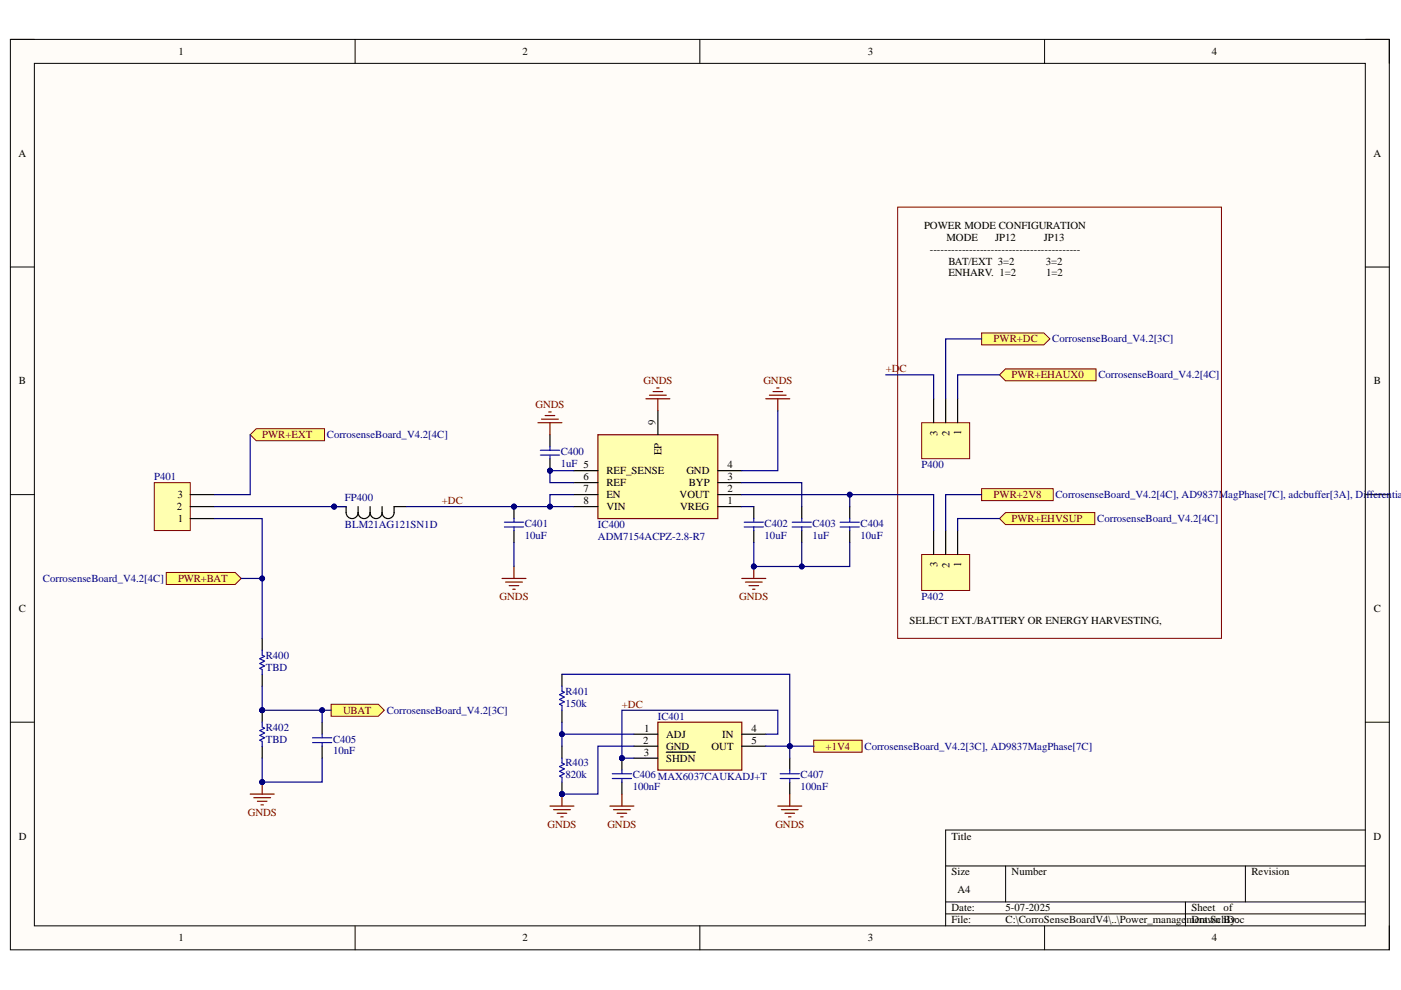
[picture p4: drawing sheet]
<svg xmlns="http://www.w3.org/2000/svg" width="297mm" height="210mm" viewBox="0 0 297 210" stroke-linecap="round" stroke-linejoin="round" font-family="sans-serif">
<defs><g id="words">
<g font-size="2.3">
<text x="37.9" y="11.7">1</text>
<text x="110.8" y="11.7">2</text>
<text x="184" y="11.7">3</text>
<text x="257" y="11.7">4</text>
<text x="3.9" y="33.2">A</text>
<text x="291.2" y="33.2">A</text>
<text x="195.9" y="48.5">POWER MODE CONFIGURATION</text>
<text x="197.1" y="53.5">------------------------------------------</text>
<text x="200.6" y="51">MODE</text>
<text x="211" y="51">JP12</text>
<text x="221.3" y="51">JP13</text>
<text x="201.1" y="56.1">BAT/EXT 3=2</text>
<text x="201.1" y="58.6">ENHARV. 1=2</text>
<text x="221.8" y="56.1">3=2</text>
<text x="221.8" y="58.6">1=2</text>
<text x="4" y="81.5">B</text>
<text x="291.3" y="81.5">B</text>
<text x="139" y="90.1" transform="rotate(-90 139 90.1)">9</text>
<text x="198.7" y="92.3" transform="rotate(-90 198.7 92.3)">3</text>
<text x="201.3" y="92.5" transform="rotate(-90 201.3 92.5)">2</text>
<text x="203.8" y="92.3" transform="rotate(-90 203.8 92.3)">1</text>
<text x="123.7" y="101.8">6</text>
<text x="128.6" y="100.5">REF_SENSE</text>
<text x="140.2" y="96.5" transform="rotate(-90 140.2 96.5)">EP</text>
<text x="145.5" y="100.5">GND</text>
<text x="154.2" y="101.8">3</text>
<text x="154.2" y="99.3">4</text>
<text x="37.6" y="105.6">3</text>
<text x="123.7" y="104.3">7</text>
<text x="123.7" y="106.9">8</text>
<text x="128.6" y="105.6">EN</text>
<text x="128.6" y="103.1">REF</text>
<text x="144.1" y="105.6">VOUT</text>
<text x="146" y="103.1">BYP</text>
<text x="154.2" y="106.9">1</text>
<text x="154.2" y="104.3">2</text>
<text x="37.5" y="108.2">2</text>
<text x="37.7" y="110.7">1</text>
<text x="128.6" y="108.2">VIN</text>
<text x="144.2" y="108.2">VREG</text>
<text x="198.7" y="120.3" transform="rotate(-90 198.7 120.3)">3</text>
<text x="201.3" y="120.4" transform="rotate(-90 201.3 120.4)">2</text>
<text x="203.8" y="120.2" transform="rotate(-90 203.8 120.2)">1</text>
<text x="4" y="129.7">C</text>
<text x="291.3" y="129.7">C</text>
<text x="192.9" y="132.3">SELECT EXT./BATTERY OR ENERGY HARVESTING,</text>
<text x="136.6" y="155.1">1</text>
<text x="159.3" y="155.1">4</text>
<text x="136.4" y="157.7">2</text>
<text x="136.5" y="160.2">3</text>
<text x="141.3" y="156.4">ADJ</text>
<text x="141.3" y="159">GND</text>
<text x="141.3" y="161.5">SHDN</text>
<text x="150.9" y="159">OUT</text>
<text x="153.1" y="156.4">IN</text>
<text x="159.3" y="157.7">5</text>
<text x="4" y="178">D</text>
<text x="201.7" y="178">Title</text>
<text x="291.2" y="178">D</text>
<text x="201.7" y="185.6">Size</text>
<text x="214.5" y="185.6">Number</text>
<text x="265.3" y="185.6">Revision</text>
<text x="203" y="189.4">A4</text>
<text x="201.7" y="193.2">Date:</text>
<text x="201.7" y="195.8">File:</text>
<text x="213.2" y="193.2">5-07-2025</text>
<text x="213.2" y="195.8">C:\CorroSenseBoardV4\..\Power_management.SchDoc</text>
<text x="252.6" y="193.2">Sheet</text>
<text x="252.6" y="195.8">Drawn By:</text>
<text x="259.4" y="193.2">of</text>
<text x="37.9" y="199.6">1</text>
<text x="110.8" y="199.6">2</text>
<text x="184" y="199.6">3</text>
<text x="257" y="199.6">4</text>
</g>
<g font-size="2.3" fill="#800000">
<text x="210.7" y="72.6">PWR+DC</text>
<text x="136.4" y="81.5">GNDS</text>
<text x="161.9" y="81.5">GNDS</text>
<text x="187.8" y="78.9">+DC</text>
<text x="214.4" y="80.2">PWR+EHAUX0</text>
<text x="113.5" y="86.6">GNDS</text>
<text x="55.6" y="92.9">PWR+EXT</text>
<text x="93.7" y="106.9">+DC</text>
<text x="210.7" y="105.6">PWR+2V8</text>
<text x="214.4" y="110.7">PWR+EHVSUP</text>
<text x="37.8" y="123.4">PWR+BAT</text>
<text x="105.9" y="127.2">GNDS</text>
<text x="156.7" y="127.2">GNDS</text>
<text x="72.8" y="151.3">UBAT</text>
<text x="131.9" y="150.1">+DC</text>
<text x="175.1" y="159">+1V4</text>
<text x="52.5" y="172.9">GNDS</text>
<text x="116.1" y="175.5">GNDS</text>
<text x="128.8" y="175.5">GNDS</text>
<text x="164.4" y="175.5">GNDS</text>
</g>
<g font-size="2.3" fill="#000080">
<text x="223.1" y="72.6">CorrosenseBoard_V4.2[3C]</text>
<text x="232.9" y="80.2">CorrosenseBoard_V4.2[4C]</text>
<text x="69.3" y="92.9">CorrosenseBoard_V4.2[4C]</text>
<text x="32.7" y="101.8">P401</text>
<text x="118.9" y="99">1uF 5</text>
<text x="118.9" y="96.5">C400</text>
<text x="195.4" y="99.3">P400</text>
<text x="73.1" y="106.1">FP400</text>
<text x="223.8" y="105.6">CorrosenseBoard_V4.2[4C], AD9837MagPhase[7C], adcbuffer[3A], Differential</text>
<text x="73.1" y="112">BLM21AG121SN1D</text>
<text x="111.3" y="111.7">C401</text>
<text x="126.8" y="112">IC400</text>
<text x="162.1" y="111.7">C402</text>
<text x="172.3" y="111.7">C403</text>
<text x="182.5" y="111.7">C404</text>
<text x="232.6" y="110.7">CorrosenseBoard_V4.2[4C]</text>
<text x="111.3" y="114.2">10uF</text>
<text x="126.8" y="114.5">ADM7154ACPZ-2.8-R7</text>
<text x="162.1" y="114.2">10uF</text>
<text x="172.3" y="114.2">1uF</text>
<text x="182.5" y="114.2">10uF</text>
<text x="9.1" y="123.4">CorrosenseBoard_V4.2[4C]</text>
<text x="195.4" y="127.2">P402</text>
<text x="56.3" y="142.2">TBD</text>
<text x="56.3" y="139.6">R400</text>
<text x="119.9" y="149.8">150k</text>
<text x="119.9" y="147.3">R401</text>
<text x="56.3" y="154.9">R402</text>
<text x="82" y="151.3">CorrosenseBoard_V4.2[3C]</text>
<text x="139.5" y="152.6">IC401</text>
<text x="56.3" y="157.4">TBD</text>
<text x="70.6" y="160">10nF</text>
<text x="70.6" y="157.4">C405</text>
<text x="183.3" y="159">CorrosenseBoard_V4.2[3C], AD9837MagPhase[7C]</text>
<text x="119.9" y="165">820k</text>
<text x="119.9" y="162.5">R403</text>
<text x="134.1" y="167.6">100nF</text>
<text x="134.1" y="165">C406MAX6037CAUKADJ+T</text>
<text x="169.7" y="167.6">100nF</text>
<text x="169.7" y="165">C407</text>
</g>
</g></defs>
<path d="M2.2 8.4h292.4v193h-292.4z" fill-rule="evenodd" fill="#fffcf8"/>
<path d="M2.2 8.4h292.4v193h-292.4z" fill="none" stroke="#000" stroke-width=".21"/>
<path d="M7.3 13.4h282.2v182.9h-282.2z" fill-rule="evenodd" fill="#fffcf8"/>
<g fill="none" stroke="#000" stroke-width=".21">
<path d="M2.2 8.4h5.1M7.3 13.4h282.2v182.9h-282.2zM75.3 8.4v5M148.4 8.4v5M221.5 8.4v5M289.5 8.4h5.1v5M2.2 56.6h5.1M289.5 56.6h5.1M2.2 104.9h5.1M289.5 104.9h5.1M2.2 153.1h5.1M289.5 153.1h5.1"/>
<path d="M289.5 176h-89v20.3M75.3 196.3v5.1M148.4 196.3v5.1M200.5 183.6h89M200.5 191.2h89M200.5 193.8h89M213.2 183.6v7.6M221.5 196.3v5.1M251.3 191.2v5.1M264 183.6v7.6M294.6 196.3v5.1"/>
</g>
<path d="M211.9 109.9l1.3-1.2h18.9v2.5h-18.9z" fill-rule="evenodd" fill="#ffff80"/>
<path d="M211.9 109.9l1.3-1.2h18.9v2.5h-18.9z" fill="none" stroke="#800000" stroke-width=".21"/>
<path d="M211.9 79.5l1.3-1.3h19.2v2.5h-19.2z" fill-rule="evenodd" fill="#ffff80"/>
<path d="M211.9 79.5l1.3-1.3h19.2v2.5h-19.2z" fill="none" stroke="#800000" stroke-width=".21"/>
<path d="M208.1 70.6h13.2l1.3 1.3-1.3 1.2h-13.2z" fill-rule="evenodd" fill="#ffff80"/>
<path d="M208.1 70.6h13.2l1.3 1.3-1.3 1.2h-13.2z" fill="none" stroke="#800000" stroke-width=".21"/>
<path d="M208.1 103.6h15.2v2.5h-15.2z" fill-rule="evenodd" fill="#ffff80"/>
<path d="M190.3 43.9h68.7v91.4h-68.7zM208.1 103.6h15.2v2.5h-15.2z" fill="none" stroke="#800000" stroke-width=".21"/>
<path d="M106.4 122.6h5.1M107.2 123.4h3.6M108 124.2h2M108.7 124.9h.5M109 120.1v2.5" fill="none" stroke="#800000" stroke-width=".25"/>
<path d="M53 92.2l1.3-1.3h14.5v2.5h-14.5z" fill-rule="evenodd" fill="#ffff80"/>
<path d="M53 92.2l1.3-1.3h14.5v2.5h-14.5z" fill="none" stroke="#800000" stroke-width=".21"/>
<path d="M35.2 121.4h14.7l1.2 1.2-1.2 1.3h-14.7z" fill-rule="evenodd" fill="#ffff80"/>
<path d="M35.2 121.4h14.7l1.2 1.2-1.2 1.3h-14.7z" fill="none" stroke="#800000" stroke-width=".21"/>
<path d="M53 168.4h5.1M53.8 169.1h3.6M54.6 169.9h2M55.3 170.7h.5M55.6 165.8v2.6" fill="none" stroke="#800000" stroke-width=".25"/>
<circle cx="55.6" cy="165.8" r=".51" fill="#000080"/>
<circle cx="55.6" cy="165.8" r=".51" fill="none" stroke="#000080" stroke-width=".21"/>
<path d="M70.2 149.3h10l1.3 1.3-1.3 1.3h-10z" fill-rule="evenodd" fill="#ffff80"/>
<path d="M70.2 149.3h10l1.3 1.3-1.3 1.3h-10z" fill="none" stroke="#800000" stroke-width=".21"/>
<path d="M55.6 135.3v2.6M55.6 143v2.5" fill="none" stroke="#000" stroke-width=".25"/>
<path d="M55.6 137.9v1l.5 .3-1 .5 1 .5-1 .5 1 .5-1 .5 .5 .3v1" fill="none" stroke="#00f" stroke-width=".25"/>
<circle cx="55.6" cy="150.6" r=".51" fill="#000080"/>
<circle cx="55.6" cy="150.6" r=".51" fill="none" stroke="#000080" stroke-width=".21"/>
<path d="M55.6 150.6v2.5" fill="none" stroke="#000" stroke-width=".25"/>
<circle cx="55.6" cy="150.6" r=".51" fill="#000080"/>
<circle cx="55.6" cy="150.6" r=".51" fill="none" stroke="#000080" stroke-width=".21"/>
<path d="M55.6 158.2v2.5M68.3 153.1v2.6M68.3 158.2v2.5" fill="none" stroke="#000" stroke-width=".25"/>
<path d="M55.6 153.1v1l.5 .3-1 .5 1 .5-1 .5 1 .5-1 .5 .5 .3v1M66.3 156.4h4M66.3 157.4h4M68.3 155.7v.7M68.3 157.4v.8" fill="none" stroke="#00f" stroke-width=".25"/>
<circle cx="109" cy="107.4" r=".51" fill="#000080"/>
<circle cx="109" cy="107.4" r=".51" fill="none" stroke="#000080" stroke-width=".21"/>
<path d="M109 107.4v2.6" fill="none" stroke="#000" stroke-width=".25"/>
<circle cx="109" cy="107.4" r=".51" fill="#000080"/>
<circle cx="109" cy="107.4" r=".51" fill="none" stroke="#000080" stroke-width=".21"/>
<path d="M109 112.5v2.5M159.8 107.4v2.6M159.8 112.5v2.5M170 107.4v2.6M170 112.5v2.5" fill="none" stroke="#000" stroke-width=".25"/>
<path d="M106.9 111.7h4.1M106.9 110.7h4.1M109 110v.7M109 111.7v.8M157.8 111.7h4.1M157.8 110.7h4.1M159.8 110v.7M159.8 111.7v.8M168 111.7h4M168 110.7h4M170 110v.7M170 111.7v.8" fill="none" stroke="#00f" stroke-width=".25"/>
<path d="M195.4 89.6h10.2v7.7h-10.2z" fill-rule="evenodd" fill="#ffffb0"/>
<path d="M195.4 89.6h10.2v7.7h-10.2z" fill="none" stroke="#800000" stroke-width=".21"/>
<path d="M197.9 84.6v5M200.5 84.6v5M203 84.6v5" fill="none" stroke="#000" stroke-width=".25"/>
<path d="M195.4 117.6h10.2v7.6h-10.2z" fill-rule="evenodd" fill="#ffffb0"/>
<path d="M195.4 117.6h10.2v7.6h-10.2z" fill="none" stroke="#800000" stroke-width=".21"/>
<path d="M197.9 112.5v5.1M200.5 112.5v5.1M203 112.5v5.1" fill="none" stroke="#000" stroke-width=".25"/>
<path d="M32.7 102.3h7.6v10.2h-7.6z" fill-rule="evenodd" fill="#ffffb0"/>
<path d="M32.7 102.3h7.6v10.2h-7.6z" fill="none" stroke="#800000" stroke-width=".21"/>
<path d="M40.3 110h5.1M40.3 107.4h5.1M40.3 104.9h5.1" fill="none" stroke="#000" stroke-width=".25"/>
<circle cx="70.8" cy="107.4" r=".51" fill="#000080"/>
<circle cx="70.8" cy="107.4" r=".51" fill="none" stroke="#000080" stroke-width=".21"/>
<path d="M70.8 107.4h2.6" fill="none" stroke="#000" stroke-width=".25"/>
<circle cx="70.8" cy="107.4" r=".51" fill="#000080"/>
<circle cx="70.8" cy="107.4" r=".51" fill="none" stroke="#000080" stroke-width=".21"/>
<path d="M73.4 107.4v1.3a1.27 1.27 0 0 0 1.3 1.3 1.27 1.27 0 0 0 1.2-1.3M75.9 108.7a1.27 1.27 0 0 0 1.3 1.3 1.27 1.27 0 0 0 1.3-1.3M75.9 107.4v1.3M78.5 108.7a1.27 1.27 0 0 0 1.2 1.3 1.27 1.27 0 0 0 1.3-1.3M78.5 107.4v1.3M81 107.4v1.3M86.1 107.4h-2.5v1.3a1.27 1.27 0 0 1-1.3 1.3 1.27 1.27 0 0 1-1.3-1.3" fill="none" stroke="#000" stroke-width=".25"/>
<path d="M126.8 92.2h25.4v17.8h-25.4z" fill-rule="evenodd" fill="#ffffb0"/>
<path d="M126.8 92.2h25.4v17.8h-25.4zM136.9 84.6h5.1M137.7 83.8h3.6M138.5 83h2M139.2 82.3h.5M139.5 84.6v2.5M162.4 84.6h5M163.1 83.8h3.6M163.9 83h2M164.7 82.3h.5M164.9 84.6v2.5" fill="none" stroke="#800000" stroke-width=".25"/>
<path d="M121.7 99.8h5.1M139.5 87.1v5.1M152.2 99.8h5.1M121.7 107.4h5.1M121.7 104.9h5.1M121.7 102.3h5.1M152.2 107.4h5.1M152.2 104.9h5.1M152.2 102.3h5.1" fill="none" stroke="#000" stroke-width=".25"/>
<circle cx="116.6" cy="99.8" r=".51" fill="#000080"/>
<circle cx="116.6" cy="99.8" r=".51" fill="none" stroke="#000080" stroke-width=".21"/>
<path d="M116.6 92.2v2.5M116.6 97.3v2.5" fill="none" stroke="#000" stroke-width=".25"/>
<circle cx="116.6" cy="99.8" r=".51" fill="#000080"/>
<circle cx="116.6" cy="99.8" r=".51" fill="none" stroke="#000080" stroke-width=".21"/>
<path d="M114.6 96.5h4M114.6 95.5h4M116.6 94.7v.8M116.6 96.5v.8" fill="none" stroke="#00f" stroke-width=".25"/>
<path d="M114.1 89.6h5M114.8 88.9h3.6M115.6 88.1h2M116.3 87.3h.6M116.6 89.6v2.6M157.3 122.6h5.1M158 123.4h3.6M158.8 124.2h2M159.6 124.9h.5M159.8 120.1v2.5" fill="none" stroke="#800000" stroke-width=".25"/>
<circle cx="159.8" cy="120.1" r=".51" fill="#000080"/>
<circle cx="159.8" cy="120.1" r=".51" fill="none" stroke="#000080" stroke-width=".21"/>
<path d="M180.2 107.4v2.5M180.2 112.5v2.5" fill="none" stroke="#000" stroke-width=".25"/>
<path d="M178.1 111.7h4.1M178.1 110.7h4.1M180.2 109.9v.8M180.2 111.7v.8" fill="none" stroke="#00f" stroke-width=".25"/>
<path d="M139.5 153.1h17.8v10.2h-17.8z" fill-rule="evenodd" fill="#ffffb0"/>
<path d="M139.5 153.1h17.8v10.2h-17.8z" fill="none" stroke="#800000" stroke-width=".25"/>
<path d="M134.4 155.7h5.1M134.4 158.2h5.1M141.3 159.5h6.2M157.3 155.7h5.1M157.3 158.2h5.1M134.4 160.7h5.1" fill="none" stroke="#000" stroke-width=".25"/>
<circle cx="119.1" cy="168.4" r=".51" fill="#000080"/>
<circle cx="119.1" cy="168.4" r=".51" fill="none" stroke="#000080" stroke-width=".21"/>
<path d="M119.1 158.2v2.5M119.1 165.8v2.6" fill="none" stroke="#000" stroke-width=".25"/>
<circle cx="119.1" cy="168.4" r=".51" fill="#000080"/>
<circle cx="119.1" cy="168.4" r=".51" fill="none" stroke="#000080" stroke-width=".21"/>
<path d="M119.1 145.5v1l.6 .3-1.1 .5 1.1 .5-1.1 .5 1.1 .5-1.1 .5 .5 .3v1M119.1 160.7v1.1l.6 .2-1.1 .5 1.1 .5-1.1 .5 1.1 .6-1.1 .5 .5 .2v1" fill="none" stroke="#00f" stroke-width=".25"/>
<path d="M119.1 143v2.5M119.1 150.6v2.5" fill="none" stroke="#000" stroke-width=".25"/>
<path d="M116.6 170.9h5.1M117.4 171.7h3.5M118.1 172.4h2.1M118.9 173.2h.5M119.1 168.4v2.5" fill="none" stroke="#800000" stroke-width=".25"/>
<circle cx="119.1" cy="168.4" r=".51" fill="#000080"/>
<circle cx="119.1" cy="168.4" r=".51" fill="none" stroke="#000080" stroke-width=".21"/>
<path d="M167.4 160.7v2.6M167.4 165.8v2.6" fill="none" stroke="#000" stroke-width=".25"/>
<path d="M165.4 165.1h4.1M165.4 164.1h4.1M167.4 163.3v.8M167.4 165.1v.7" fill="none" stroke="#00f" stroke-width=".25"/>
<path d="M164.9 170.9h5.1M165.7 171.7h3.5M166.4 172.4h2.1M167.2 173.2h.5M167.4 168.4v2.5" fill="none" stroke="#800000" stroke-width=".25"/>
<path d="M172.5 156.9h10.3v2.6h-10.3z" fill-rule="evenodd" fill="#ffff80"/>
<path d="M172.5 156.9h10.3v2.6h-10.3z" fill="none" stroke="#800000" stroke-width=".21"/>
<path d="M109 115v5.1M55.6 150.6h12.7v2.5" fill="none" stroke="#000080" stroke-width=".25"/>
<circle cx="55.6" cy="150.6" r=".51" fill="#000080"/>
<circle cx="55.6" cy="150.6" r=".51" fill="none" stroke="#000080" stroke-width=".21"/>
<circle cx="68.3" cy="150.6" r=".51" fill="#000080"/>
<circle cx="68.3" cy="150.6" r=".51" fill="none" stroke="#000080" stroke-width=".21"/>
<path d="M68.3 160.7v5.1h-12.7" fill="none" stroke="#000080" stroke-width=".25"/>
<circle cx="55.6" cy="165.8" r=".51" fill="#000080"/>
<circle cx="55.6" cy="165.8" r=".51" fill="none" stroke="#000080" stroke-width=".21"/>
<path d="M55.6 145.5v5.1" fill="none" stroke="#000080" stroke-width=".25"/>
<circle cx="55.6" cy="150.6" r=".51" fill="#000080"/>
<circle cx="55.6" cy="150.6" r=".51" fill="none" stroke="#000080" stroke-width=".21"/>
<path d="M68.3 150.6h1.9" fill="none" stroke="#000080" stroke-width=".25"/>
<circle cx="68.3" cy="150.6" r=".51" fill="#000080"/>
<circle cx="68.3" cy="150.6" r=".51" fill="none" stroke="#000080" stroke-width=".21"/>
<path d="M55.6 122.6v12.7" fill="none" stroke="#000080" stroke-width=".25"/>
<circle cx="55.6" cy="122.6" r=".51" fill="#000080"/>
<circle cx="55.6" cy="122.6" r=".51" fill="none" stroke="#000080" stroke-width=".21"/>
<path d="M55.6 160.7v5.1" fill="none" stroke="#000080" stroke-width=".25"/>
<circle cx="55.6" cy="165.8" r=".51" fill="#000080"/>
<circle cx="55.6" cy="165.8" r=".51" fill="none" stroke="#000080" stroke-width=".21"/>
<path d="M187.8 79.5h10.1v5.1M208.1 71.9h-7.6v12.7M211.9 79.5h-8.9v5.1M53 92.2v12.7h-7.6M45.4 107.4h28M208.1 104.9h-7.6v7.6M211.9 109.9h-8.9v2.6" fill="none" stroke="#000080" stroke-width=".25"/>
<circle cx="70.8" cy="107.4" r=".51" fill="#000080"/>
<circle cx="70.8" cy="107.4" r=".51" fill="none" stroke="#000080" stroke-width=".21"/>
<path d="M45.4 110h10.2v12.6h-4.5" fill="none" stroke="#000080" stroke-width=".25"/>
<circle cx="55.6" cy="122.6" r=".51" fill="#000080"/>
<circle cx="55.6" cy="122.6" r=".51" fill="none" stroke="#000080" stroke-width=".21"/>
<path d="M116.6 107.4h5.1" fill="none" stroke="#000080" stroke-width=".25"/>
<circle cx="116.6" cy="107.4" r=".51" fill="#000080"/>
<circle cx="116.6" cy="107.4" r=".51" fill="none" stroke="#000080" stroke-width=".21"/>
<path d="M157.3 104.9h40.6v7.6" fill="none" stroke="#000080" stroke-width=".25"/>
<circle cx="180.2" cy="104.9" r=".51" fill="#000080"/>
<circle cx="180.2" cy="104.9" r=".51" fill="none" stroke="#000080" stroke-width=".21"/>
<path d="M121.7 99.8h-5.1v2.5h5.1M164.9 87.1v12.7h-7.6" fill="none" stroke="#000080" stroke-width=".25"/>
<circle cx="116.6" cy="99.8" r=".51" fill="#000080"/>
<circle cx="116.6" cy="99.8" r=".51" fill="none" stroke="#000080" stroke-width=".21"/>
<path d="M121.7 104.9h-5.1v2.5h-30.5" fill="none" stroke="#000080" stroke-width=".25"/>
<circle cx="109" cy="107.4" r=".51" fill="#000080"/>
<circle cx="109" cy="107.4" r=".51" fill="none" stroke="#000080" stroke-width=".21"/>
<circle cx="116.6" cy="107.4" r=".51" fill="#000080"/>
<circle cx="116.6" cy="107.4" r=".51" fill="none" stroke="#000080" stroke-width=".21"/>
<path d="M157.3 107.4h2.5M159.8 115v5.1" fill="none" stroke="#000080" stroke-width=".25"/>
<circle cx="159.8" cy="120.1" r=".51" fill="#000080"/>
<circle cx="159.8" cy="120.1" r=".51" fill="none" stroke="#000080" stroke-width=".21"/>
<path d="M157.3 102.3h12.7v5.1M180.2 104.9v2.5" fill="none" stroke="#000080" stroke-width=".25"/>
<circle cx="180.2" cy="104.9" r=".51" fill="#000080"/>
<circle cx="180.2" cy="104.9" r=".51" fill="none" stroke="#000080" stroke-width=".21"/>
<path d="M170 115v5.1h-10.2" fill="none" stroke="#000080" stroke-width=".25"/>
<circle cx="170" cy="120.1" r=".51" fill="#000080"/>
<circle cx="170" cy="120.1" r=".51" fill="none" stroke="#000080" stroke-width=".21"/>
<circle cx="159.8" cy="120.1" r=".51" fill="#000080"/>
<circle cx="159.8" cy="120.1" r=".51" fill="none" stroke="#000080" stroke-width=".21"/>
<path d="M180.2 115v5.1h-10.2" fill="none" stroke="#000080" stroke-width=".25"/>
<circle cx="170" cy="120.1" r=".51" fill="#000080"/>
<circle cx="170" cy="120.1" r=".51" fill="none" stroke="#000080" stroke-width=".21"/>
<path d="M119.1 155.7h15.3" fill="none" stroke="#000080" stroke-width=".25"/>
<circle cx="119.1" cy="155.7" r=".51" fill="#000080"/>
<circle cx="119.1" cy="155.7" r=".51" fill="none" stroke="#000080" stroke-width=".21"/>
<path d="M134.4 158.2h-7.6v10.2h-7.7" fill="none" stroke="#000080" stroke-width=".25"/>
<circle cx="119.1" cy="168.4" r=".51" fill="#000080"/>
<circle cx="119.1" cy="168.4" r=".51" fill="none" stroke="#000080" stroke-width=".21"/>
<path d="M162.4 155.7h2.5v-5.1h-33v10.1h2.5" fill="none" stroke="#000080" stroke-width=".25"/>
<circle cx="131.9" cy="160.7" r=".51" fill="#000080"/>
<circle cx="131.9" cy="160.7" r=".51" fill="none" stroke="#000080" stroke-width=".21"/>
<path d="M119.1 143h48.3v15.2" fill="none" stroke="#000080" stroke-width=".25"/>
<circle cx="167.4" cy="158.2" r=".51" fill="#000080"/>
<circle cx="167.4" cy="158.2" r=".51" fill="none" stroke="#000080" stroke-width=".21"/>
<path d="M167.4 158.2v2.5" fill="none" stroke="#000080" stroke-width=".25"/>
<circle cx="167.4" cy="158.2" r=".51" fill="#000080"/>
<circle cx="167.4" cy="158.2" r=".51" fill="none" stroke="#000080" stroke-width=".21"/>
<path d="M162.4 158.2h10.1" fill="none" stroke="#000080" stroke-width=".25"/>
<circle cx="167.4" cy="158.2" r=".51" fill="#000080"/>
<circle cx="167.4" cy="158.2" r=".51" fill="none" stroke="#000080" stroke-width=".21"/>
<path d="M119.1 153.1v5.1" fill="none" stroke="#000080" stroke-width=".25"/>
<circle cx="119.1" cy="155.7" r=".51" fill="#000080"/>
<circle cx="119.1" cy="155.7" r=".51" fill="none" stroke="#000080" stroke-width=".21"/>
<circle cx="131.9" cy="160.7" r=".51" fill="#000080"/>
<circle cx="131.9" cy="160.7" r=".51" fill="none" stroke="#000080" stroke-width=".21"/>
<path d="M131.9 160.7v2.6" fill="none" stroke="#000" stroke-width=".25"/>
<circle cx="131.9" cy="160.7" r=".51" fill="#000080"/>
<circle cx="131.9" cy="160.7" r=".51" fill="none" stroke="#000080" stroke-width=".21"/>
<path d="M131.9 165.8v2.6" fill="none" stroke="#000" stroke-width=".25"/>
<path d="M129.8 165.1h4.1M129.8 164.1h4.1M131.9 163.3v.8M131.9 165.1v.7" fill="none" stroke="#00f" stroke-width=".25"/>
<path d="M129.3 170.9h5.1M130.1 171.7h3.5M130.8 172.4h2.1M131.6 173.2h.5M131.9 168.4v2.5" fill="none" stroke="#800000" stroke-width=".25"/>
<use href="#words"/>
</svg>
